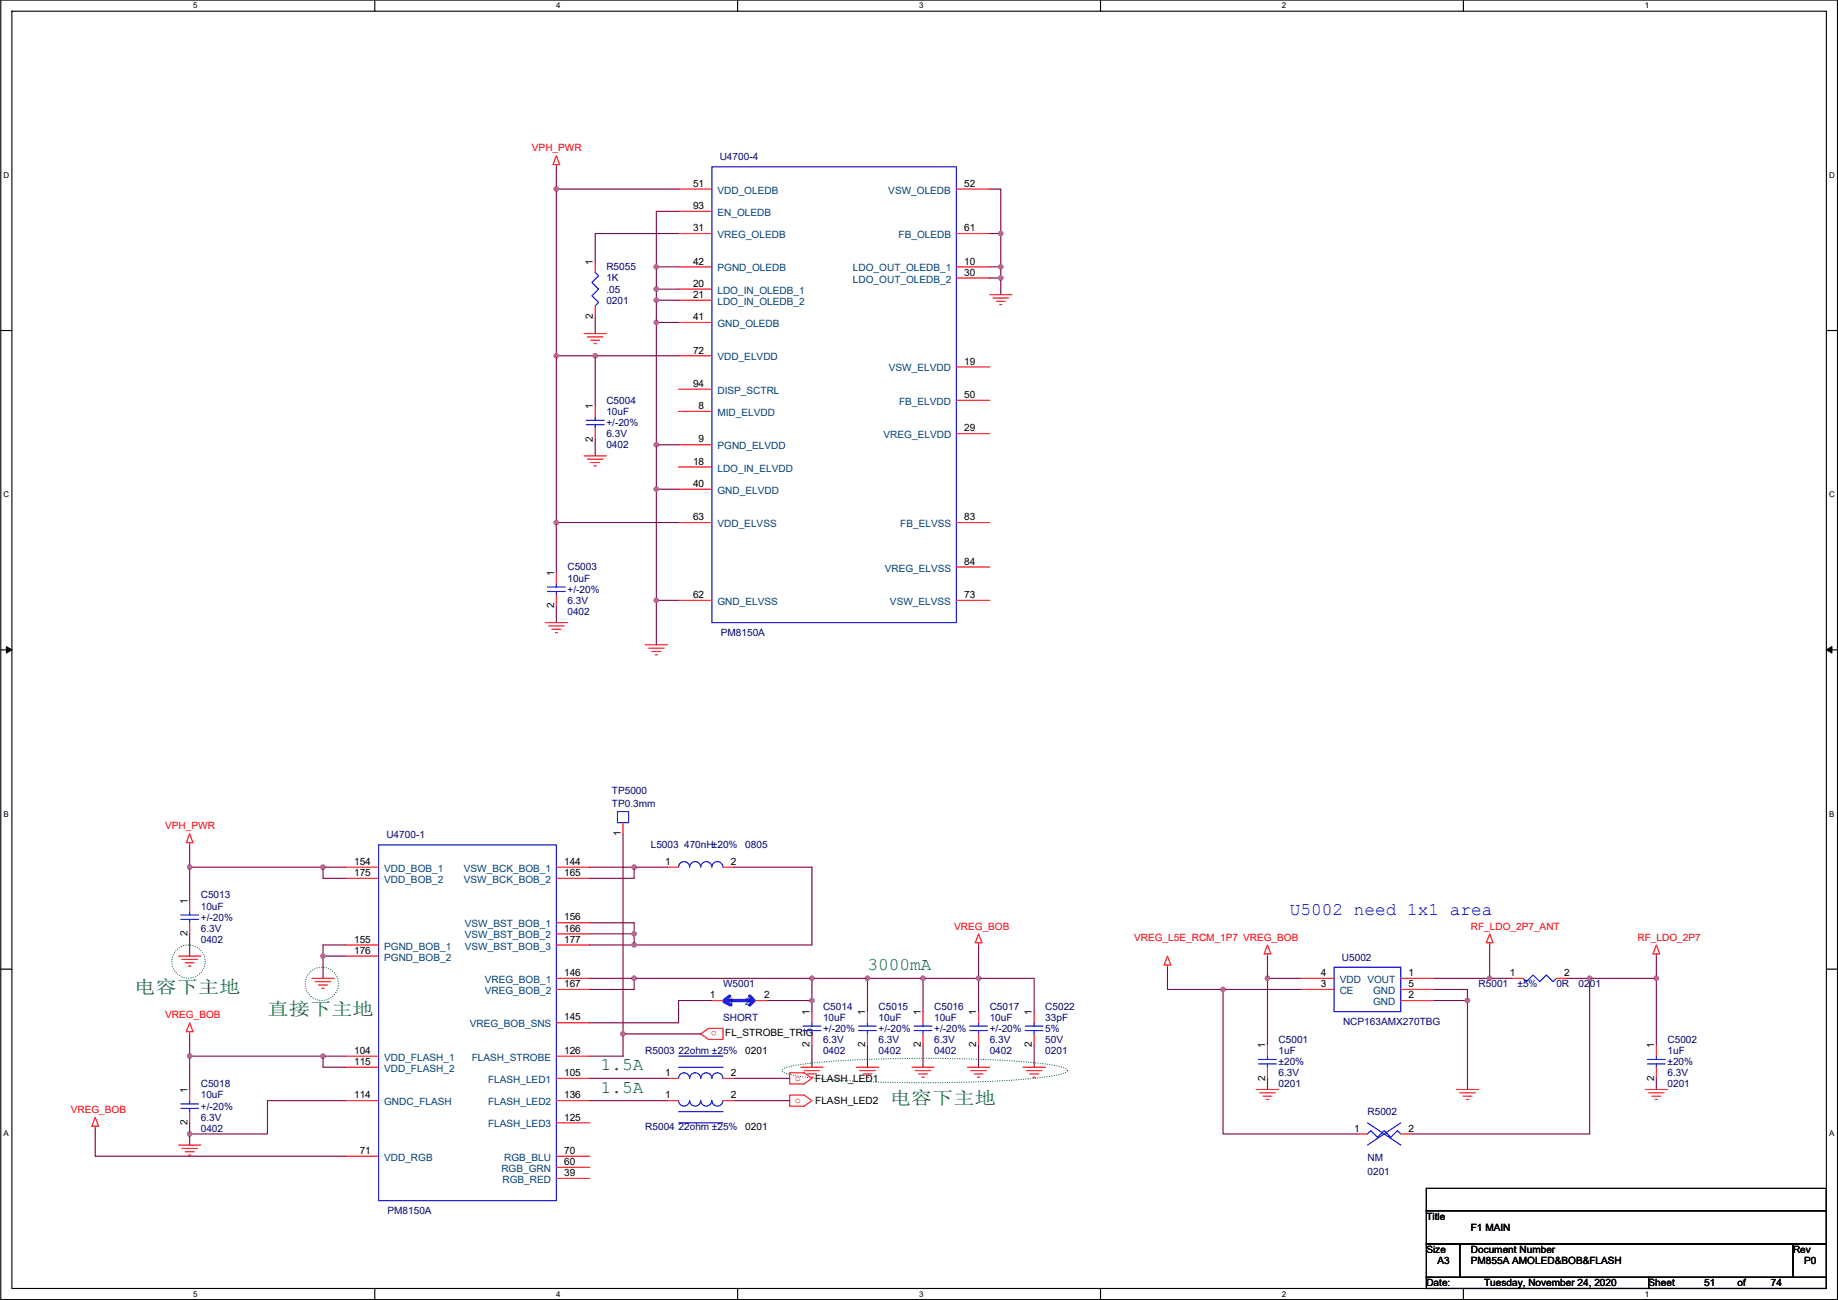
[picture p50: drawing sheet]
<svg xmlns="http://www.w3.org/2000/svg" width="420mm" height="297mm" viewBox="0 0 420 297" stroke-linecap="round" stroke-linejoin="round" font-family="sans-serif">
<defs><g id="words">
<text font-size="4.1" fill="#00f" x="294.8" y="209">U5002 need 1x1 area</text>
<g font-size="4.1" fill="#008000">
<text x="198.3" y="221.7">3000mA</text>
<text x="30.7" y="226.8">电容下主地</text>
<text x="61.1" y="231.9">直接下主地</text>
<text x="137.3" y="244.6">1.5A</text>
<text x="137.3" y="249.7">1.5A</text>
<text x="203.4" y="252.2">电容下主地</text>
</g>
<g font-size="2.3" fill="#f00">
<text x="121.6" y="34.6">VPH_PWR</text>
<text x="37.8" y="189.5">VPH_PWR</text>
<text x="218.1" y="212.4">VREG_BOB</text>
<text x="259.3" y="214.9">VREG_L5E_RCM_1P7 VREG_BOB</text>
<text x="336.2" y="212.4">RF_LDO_2P7_ANT</text>
<text x="374.3" y="214.9">RF_LDO_2P7</text>
<text x="37.8" y="232.7">VREG_BOB</text>
<text x="163.8" y="235.6" transform="rotate(180 163.8 235.6)">o</text>
<text x="181.8" y="247">o</text>
<text x="16.2" y="254.3">VREG_BOB</text>
<text x="181.8" y="252">o</text>
</g>
<g font-size="2.3" fill="#000080">
<text x="164.5" y="36.6">U4700-4</text>
<text x="138.6" y="61.8">R5055</text>
<text x="138.6" y="64.3">1K</text>
<text x="138.6" y="66.8">.05</text>
<text x="138.6" y="69.4">0201</text>
<text x="138.6" y="92.2">C5004</text>
<text x="138.6" y="94.8">10uF</text>
<text x="138.6" y="99.9">6.3V</text>
<text x="138.6" y="97.3">+/-20%</text>
<text x="138.6" y="102.4">0402</text>
<text x="129.7" y="130.3">C5003</text>
<text x="129.7" y="132.9">10uF</text>
<text x="129.7" y="138">6.3V</text>
<text x="129.7" y="135.4">+/-20%</text>
<text x="129.7" y="140.5">0402</text>
<text x="164.8" y="145.3">PM8150A</text>
<text x="139.9" y="181.4">TP5000</text>
<text x="139.9" y="184.4">TP0.3mm</text>
<text x="88.3" y="191.6">U4700-1</text>
<text x="148.8" y="193.8">L5003 470nH±20%</text>
<text x="170.4" y="193.8">0805</text>
<text x="45.9" y="205.3">C5013</text>
<text x="45.9" y="207.8">10uF</text>
<text x="45.9" y="215.4">0402</text>
<text x="45.9" y="212.9">6.3V</text>
<text x="45.9" y="210.4">+/-20%</text>
<text x="306.8" y="219.5">U5002</text>
<text x="165.3" y="225.6">W5001</text>
<text x="338" y="225.6">R5001</text>
<text x="346.9" y="225.6">±5%</text>
<text x="355.8" y="225.6">0R</text>
<text x="360.9" y="225.6">0201</text>
<text x="165.3" y="233.2">SHORT</text>
<text x="188.1" y="230.7">C5014</text>
<text x="188.1" y="233.2">10uF</text>
<text x="200.8" y="230.7">C5015</text>
<text x="200.8" y="233.2">10uF</text>
<text x="213.5" y="230.7">C5016</text>
<text x="213.5" y="233.2">10uF</text>
<text x="226.2" y="230.7">C5017</text>
<text x="226.2" y="233.2">10uF</text>
<text x="238.9" y="230.7">C5022</text>
<text x="238.9" y="233.2">33pF</text>
<text x="188.1" y="238.3">6.3V</text>
<text x="188.1" y="235.8">+/-20%</text>
<text x="200.8" y="238.3">6.3V</text>
<text x="200.8" y="235.8">+/-20%</text>
<text x="213.5" y="238.3">6.3V</text>
<text x="213.5" y="235.8">+/-20%</text>
<text x="226.2" y="238.3">6.3V</text>
<text x="226.2" y="235.8">+/-20%</text>
<text x="238.9" y="238.3">50V</text>
<text x="238.9" y="235.8">5%</text>
<text x="292.3" y="238.3">C5001</text>
<text x="307" y="234.2">NCP163AMX270TBG</text>
<text x="381.2" y="238.3">C5002</text>
<text x="147.5" y="240.8">R5003 22ohm ±25%</text>
<text x="188.1" y="240.8">0402</text>
<text x="200.8" y="240.8">0402</text>
<text x="213.5" y="240.8">0402</text>
<text x="226.2" y="240.8">0402</text>
<text x="238.9" y="240.8">0201</text>
<text x="292.3" y="240.8">1uF</text>
<text x="292.3" y="245.9">6.3V</text>
<text x="292.3" y="243.4">±20%</text>
<text x="381.2" y="240.8">1uF</text>
<text x="381.2" y="245.9">6.3V</text>
<text x="381.2" y="243.4">±20%</text>
<text x="45.9" y="248.5">C5018</text>
<text x="45.9" y="251">10uF</text>
<text x="292.3" y="248.5">0201</text>
<text x="381.2" y="248.5">0201</text>
<text x="45.9" y="256.1">6.3V</text>
<text x="45.9" y="253.5">+/-20%</text>
<text x="312.6" y="254.8">R5002</text>
<text x="45.9" y="258.6">0402</text>
<text x="147.5" y="258.1">R5004 22ohm ±25%</text>
<text x="312.6" y="265.2">NM</text>
<text x="312.6" y="268.5">0201</text>
<text x="88.6" y="277.4">PM8150A</text>
</g>
<g font-size="2.3">
<text x="158.4" y="47.8">93</text>
<text x="158.4" y="42.7">51</text>
<text x="220.4" y="42.7">52</text>
<text x="158.4" y="52.8">31</text>
<text x="220.4" y="52.8">61</text>
<text x="135.5" y="60.5" transform="rotate(-90 135.5 60.5)">1</text>
<text x="158.4" y="65.5">20</text>
<text x="158.4" y="60.5">42</text>
<text x="220.4" y="63">30</text>
<text x="220.4" y="60.5">10</text>
<text x="158.4" y="68.1">21</text>
<text x="135.5" y="72.9" transform="rotate(-90 135.5 72.9)">2</text>
<text x="158.4" y="73.2">41</text>
<text x="158.4" y="80.8">72</text>
<text x="220.4" y="83.3">19</text>
<text x="158.4" y="88.4">94</text>
<text x="135.5" y="93.5" transform="rotate(-90 135.5 93.5)">1</text>
<text x="159.7" y="93.5">8</text>
<text x="220.4" y="90.9">50</text>
<text x="135.5" y="100.9" transform="rotate(-90 135.5 100.9)">2</text>
<text x="159.7" y="101.1">9</text>
<text x="220.4" y="98.6">29</text>
<text x="158.4" y="106.2">18</text>
<text x="158.4" y="111.3">40</text>
<text x="158.4" y="118.9">63</text>
<text x="220.4" y="118.9">83</text>
<text x="126.7" y="131.6" transform="rotate(-90 126.7 131.6)">1</text>
<text x="220.4" y="129">84</text>
<text x="158.4" y="136.7">62</text>
<text x="220.4" y="136.7">73</text>
<text x="126.7" y="139" transform="rotate(-90 126.7 139)">2</text>
<text x="141.9" y="191.1" transform="rotate(-90 141.9 191.1)">1</text>
<text x="81" y="197.6">154</text>
<text x="129" y="197.6">144</text>
<text x="152.1" y="197.6">1</text>
<text x="167.1" y="197.6">2</text>
<text x="81" y="200.2">175</text>
<text x="129" y="200.2">165</text>
<text x="42.8" y="206.5" transform="rotate(-90 42.8 206.5)">1</text>
<text x="42.8" y="213.9" transform="rotate(-90 42.8 213.9)">2</text>
<text x="81" y="215.4">155</text>
<text x="129" y="210.3">156</text>
<text x="129" y="212.9">166</text>
<text x="129" y="215.4">177</text>
<text x="81" y="217.9">176</text>
<text x="129" y="223">146</text>
<text x="129" y="225.6">167</text>
<text x="301.9" y="225.6">3</text>
<text x="301.9" y="223">4</text>
<text x="322" y="225.6">5</text>
<text x="322" y="223">1</text>
<text x="345.1" y="223">1</text>
<text x="357.6" y="223">2</text>
<text x="129" y="233.2">145</text>
<text x="162.2" y="228.1">1</text>
<text x="174.7" y="228.1">2</text>
<text x="185.1" y="231.9" transform="rotate(-90 185.1 231.9)">1</text>
<text x="197.8" y="231.9" transform="rotate(-90 197.8 231.9)">1</text>
<text x="210.5" y="231.9" transform="rotate(-90 210.5 231.9)">1</text>
<text x="223.2" y="231.9" transform="rotate(-90 223.2 231.9)">1</text>
<text x="235.9" y="231.9" transform="rotate(-90 235.9 231.9)">1</text>
<text x="322" y="228.1">2</text>
<text x="165.8" y="236.8">FL_STROBE_TRIG</text>
<text x="185.1" y="239.3" transform="rotate(-90 185.1 239.3)">2</text>
<text x="197.8" y="239.3" transform="rotate(-90 197.8 239.3)">2</text>
<text x="210.5" y="239.3" transform="rotate(-90 210.5 239.3)">2</text>
<text x="223.2" y="239.3" transform="rotate(-90 223.2 239.3)">2</text>
<text x="235.9" y="239.3" transform="rotate(-90 235.9 239.3)">2</text>
<text x="289.2" y="239.5" transform="rotate(-90 289.2 239.5)">1</text>
<text x="378.1" y="239.5" transform="rotate(-90 378.1 239.5)">1</text>
<text x="81" y="240.8">104</text>
<text x="81" y="243.3">115</text>
<text x="129" y="240.8">126</text>
<text x="129" y="245.9">105</text>
<text x="152.1" y="245.9">1</text>
<text x="167.1" y="245.9">2</text>
<text x="170.4" y="240.8">0201</text>
<text x="42.8" y="249.7" transform="rotate(-90 42.8 249.7)">1</text>
<text x="81" y="251">114</text>
<text x="129" y="251">136</text>
<text x="152.1" y="251">1</text>
<text x="167.1" y="251">2</text>
<text x="186.4" y="247.2">FLASH_LED1</text>
<text x="289.2" y="246.9" transform="rotate(-90 289.2 246.9)">2</text>
<text x="378.1" y="246.9" transform="rotate(-90 378.1 246.9)">2</text>
<text x="42.8" y="257.1" transform="rotate(-90 42.8 257.1)">2</text>
<text x="129" y="256">125</text>
<text x="186.4" y="252.3">FLASH_LED2</text>
<text x="82.2" y="263.7">71</text>
<text x="129" y="263.7">70</text>
<text x="170.4" y="258.1">0201</text>
<text x="309.6" y="258.6">1</text>
<text x="322" y="258.6">2</text>
<text x="129" y="266.2">60</text>
<text x="129" y="268.7">39</text>
<text x="326.1" y="278.7">Title</text>
<text x="336.2" y="281.2">F1 MAIN</text>
<text x="326.1" y="286.3">Size</text>
<text x="336.2" y="286.3">Document Number</text>
<text x="409.9" y="286.3">Rev</text>
<text x="326.1" y="293.9">Date:</text>
<text x="328.6" y="288.8">A3</text>
<text x="336.2" y="288.8">PM855A AMOLED&amp;BOB&amp;FLASH</text>
<text x="339.3" y="293.9">Tuesday, November 24, 2020</text>
<text x="376.9" y="293.9">Sheet</text>
<text x="389.6" y="293.9">51</text>
<text x="397.2" y="293.9">of</text>
<text x="404.8" y="293.9">74</text>
<text x="412.4" y="288.8">P0</text>
</g>
<g font-size="2.3" fill="#004080">
<text x="164" y="44.2">VDD_OLEDB</text>
<text x="203.1" y="44.2">VSW_OLEDB</text>
<text x="164" y="49.3">EN_OLEDB</text>
<text x="164" y="54.4">VREG_OLEDB</text>
<text x="205.4" y="54.4">FB_OLEDB</text>
<text x="164" y="62">PGND_OLEDB</text>
<text x="195" y="64.6">LDO_OUT_OLEDB_2</text>
<text x="195" y="62">LDO_OUT_OLEDB_1</text>
<text x="164" y="69.6">LDO_IN_OLEDB_2</text>
<text x="164" y="67.1">LDO_IN_OLEDB_1</text>
<text x="164" y="74.7">GND_OLEDB</text>
<text x="164" y="82.3">VDD_ELVDD</text>
<text x="164" y="90">DISP_SCTRL</text>
<text x="203.2" y="84.9">VSW_ELVDD</text>
<text x="164" y="95">MID_ELVDD</text>
<text x="205.5" y="92.5">FB_ELVDD</text>
<text x="202" y="100.1">VREG_ELVDD</text>
<text x="164" y="107.7">LDO_IN_ELVDD</text>
<text x="164" y="102.7">PGND_ELVDD</text>
<text x="164" y="112.8">GND_ELVDD</text>
<text x="164" y="120.4">VDD_ELVSS</text>
<text x="205.8" y="120.4">FB_ELVSS</text>
<text x="202.2" y="130.6">VREG_ELVSS</text>
<text x="164" y="138.2">GND_ELVSS</text>
<text x="203.4" y="138.2">VSW_ELVSS</text>
<text x="87.8" y="199.2">VDD_BOB_1</text>
<text x="87.8" y="201.7">VDD_BOB_2</text>
<text x="106" y="199.2">VSW_BCK_BOB_1</text>
<text x="106" y="201.7">VSW_BCK_BOB_2</text>
<text x="106.3" y="211.9">VSW_BST_BOB_1</text>
<text x="106.3" y="214.4">VSW_BST_BOB_2</text>
<text x="87.8" y="217">PGND_BOB_1</text>
<text x="87.8" y="219.5">PGND_BOB_2</text>
<text x="106.3" y="217">VSW_BST_BOB_3</text>
<text x="110.8" y="224.6">VREG_BOB_1</text>
<text x="110.8" y="227.1">VREG_BOB_2</text>
<text x="306.2" y="227.1">CE</text>
<text x="306.2" y="224.6">VDD VOUT</text>
<text x="313.9" y="227.1">GND</text>
<text x="166.5" y="229.7">1</text>
<text x="170.4" y="229.7">2</text>
<text x="313.9" y="229.7">GND</text>
<text x="107.4" y="234.7">VREG_BOB_SNS</text>
<text x="87.8" y="242.4">VDD_FLASH_1</text>
<text x="87.8" y="244.9">VDD_FLASH_2</text>
<text x="107.9" y="242.4">FLASH_STROBE</text>
<text x="111.6" y="247.4">FLASH_LED1</text>
<text x="87.8" y="252.5">GNDC_FLASH</text>
<text x="111.6" y="252.5">FLASH_LED2</text>
<text x="111.6" y="257.6">FLASH_LED3</text>
<text x="87.8" y="265.2">VDD_RGB</text>
<text x="114.6" y="267.8">RGB_GRN</text>
<text x="115.2" y="265.2">RGB_BLU</text>
<text x="114.9" y="270.3">RGB_RED</text>
</g>
<g font-size="1.8">
<text x="44.2" y="1.9">5</text>
<text x="127.1" y="1.9">4</text>
<text x="210.1" y="1.9">3</text>
<text x="293" y="1.9">2</text>
<text x="376" y="1.9">1</text>
<text x=".8" y="40.7">D</text>
<text x="418.1" y="40.7">D</text>
<text x=".8" y="113.6">C</text>
<text x="418.1" y="113.6">C</text>
<text x=".8" y="186.6">B</text>
<text x="418.1" y="186.6">B</text>
<text x=".8" y="259.5">A</text>
<text x="418.1" y="259.5">A</text>
<text x="44.2" y="296.3">5</text>
<text x="127.1" y="296.3">4</text>
<text x="210.1" y="296.3">3</text>
<text x="293" y="296.3">2</text>
<text x="376" y="296.3">1</text>
</g>
</g></defs>
<path d="M.2 0h419.8v296.9h-419.8zM2.7 2.6h414.8v291.8h-414.8z" fill="none" stroke="#000" stroke-width=".25"/>
<g fill="#fff">
<path d="M44.2 .3h1v2h-1z"/>
<path d="M44.2 294.7h1v2h-1z"/>
</g>
<path d="M85.7 0v2.6M85.7 294.4v2.5" fill="none" stroke="#000" stroke-width=".25"/>
<g fill="#fff">
<path d="M127.1 .3h1v2h-1z"/>
<path d="M127.1 294.7h1v2h-1z"/>
</g>
<path d="M168.6 0v2.6M168.6 294.4v2.5" fill="none" stroke="#000" stroke-width=".25"/>
<g fill="#fff">
<path d="M210.1 .3h1v2h-1z"/>
<path d="M210.1 294.7h1v2h-1z"/>
</g>
<path d="M251.6 0v2.6M251.6 294.4v2.5" fill="none" stroke="#000" stroke-width=".25"/>
<g fill="#fff">
<path d="M293 .3h1v2h-1z"/>
<path d="M293 294.7h1v2h-1z"/>
</g>
<path d="M334.5 0v2.6M334.5 294.4v2.5" fill="none" stroke="#000" stroke-width=".25"/>
<g fill="#fff">
<path d="M376 .3h1v2h-1z"/>
<path d="M376 294.7h1v2h-1z"/>
<path d="M.8 39h1.3v2.1h-1.3z"/>
<path d="M418.1 39h1.3v2.1h-1.3z"/>
<path d="M.8 112h1.3v2h-1.3z"/>
<path d="M418.1 112h1.3v2h-1.3z"/>
</g>
<path d="M.2 75.5h2.5M417.5 75.5h2.5" fill="none" stroke="#000" stroke-width=".25"/>
<g fill="#fff">
<path d="M.8 185h1.2v2h-1.2z"/>
<path d="M418.1 185h1.2v2h-1.2z"/>
</g>
<path d="M.2 148.5h2.5M417.5 148.5h2.5" fill="none" stroke="#000" stroke-width=".25"/>
<path d="M1.4 147.7l1.3 .8-1.3 .7zM417.5 148.5l1.3-.8v1.5z" fill="#000" stroke="#000" stroke-width=".23"/>
<g fill="#fff">
<path d="M.8 257.9h1.2v2h-1.2z"/>
<path d="M418.1 257.9h1.2v2h-1.2z"/>
</g>
<path d="M.2 221.4h2.5M417.5 221.4h2.5M326.1 271.5h91.4v5.1h-91.4zM326.1 276.6h91.4v7.6h-91.4zM326.1 291.9h50.8v2.5h-50.8zM326.1 284.2h7.6v7.7h-7.6zM333.7 284.2h76.2v7.7h-76.2zM376.9 291.9h40.6v2.5h-40.6zM409.9 284.2h7.6v7.7h-7.6z" fill="none" stroke="#000" stroke-width=".25"/>
<g fill="none" stroke="#008000" stroke-width=".25" stroke-dasharray="0 .5">
<path d="M178.9 244.3l.4-.2a44.6 44.6 0 0 1 11-1.6 301.6 301.6 0 0 1 49.2 .7l2.5 .4a2.55 2.55 0 0 1 2 1 2.55 2.55 0 0 1-2 1 183.9 183.9 0 0 1-30.6 1.8 183.5 183.5 0 0 1-30.6-1.8 2.54 2.54 0 0 1-2.1-1z"/>
<circle cx="43.1" cy="219.7" r="3.8"/>
<circle cx="73.6" cy="224.8" r="3.8"/>
</g>
<g fill="none" stroke="#f00" stroke-width=".25">
<path d="M127.2 37.6v.5M127.2 35.6l.7 2h-1.5zM136.1 59.7v2.6M155.1 53.4h7.6M155.1 48.3h7.6M155.1 43.2h7.6M218.6 53.4h7.6M218.6 43.2h7.6M133.5 76.2h5.1M134.3 77h3.5M135.1 77.7h2M135.8 78.5h.5"/>
<path d="M136.1 69.9v2.5M155.1 73.7h7.6M155.1 68.6h7.6M155.1 66.1h7.6M155.1 61h7.6M218.6 63.5h7.6M218.6 61h7.6M226.2 67.3h5.1M227 68.1h3.6M227.8 68.9h2M228.5 69.6h.5M136.1 92.7v2.6"/>
<path d="M136.1 97.8v2.6M155.1 94h7.6M155.1 88.9h7.6M155.1 81.3h7.6M218.6 99.1h7.6M218.6 91.5h7.6M218.6 83.8h7.6M133.5 104.2h5.1M134.3 104.9h3.5M135.1 105.7h2M135.8 106.4h.5M155.1 119.4h7.6"/>
<path d="M155.1 111.8h7.6M155.1 106.7h7.6M155.1 101.6h7.6M218.6 119.4h7.6M127.2 130.8v2.6M127.2 135.9v2.6M155.1 137.2h7.6M218.6 137.2h7.6M218.6 129.6h7.6M124.6 142.3h5.1M125.4 143h3.6M126.2 143.8h2"/>
<path d="M126.9 144.5h.5M147.5 147.3h5.1M148.3 148.1h3.5M149 148.9h2.1M149.8 149.6h.5M43.4 192.6v.5M43.4 190.5l.7 2.1h-1.5zM78.9 198.1h7.6M127.2 198.1h7.6M142.4 188v2.5M152.6 198.1h2.5M165.3 198.1h2.5"/>
<path d="M40.8 218.5h5.1M41.6 219.2h3.5M42.3 220h2.1M43.4 205.8v2.5M43.4 210.8v2.6M78.9 200.7h7.6M78.9 215.9h7.6M78.9 218.5h7.6M127.2 200.7h7.6M127.2 210.8h7.6M127.2 213.4h7.6M127.2 215.9h7.6"/>
<path d="M223.7 213.4l.8 2h-1.6zM223.7 215.4v.5M266.9 218.5l.7 2h-1.5zM289.7 215.9l.8 2.1h-1.5zM289.7 218v.5M340.5 213.4l.8 2h-1.5zM340.5 215.4v.5M378.6 218v.5M378.6 215.9l.8 2.1h-1.5zM43.1 220.7h.5M43.4 235.7v.5M43.4 233.7l.7 2h-1.5z"/>
<path d="M71.3 223.5h5.1M72.1 224.3h3.5M72.8 225.1h2.1M73.6 225.8h.5M127.2 223.5h7.6M127.2 226.1h7.6M127.2 233.7h7.6M160.2 236.2l1.8-1.2h3.3v2.5h-3.3zM162.7 228.6h2.6M172.9 228.6h2.5M185.6 231.2v2.5M185.6 236.2v2.6"/>
<path d="M198.3 231.2v2.5M198.3 236.2v2.6M211 231.2v2.5M211 236.2v2.6M223.7 231.2v2.5M223.7 236.2v2.6M236.4 231.2v2.5M236.4 236.2v2.6M266.9 220.5v.5M289.7 238.8v2.5M297.4 226.1h7.6M297.4 223.5h7.6"/>
<path d="M320.2 223.5h7.6M320.2 228.6h7.6M320.2 226.1h7.6M345.6 223.5h2.6M355.8 223.5h2.5M378.6 238.8v2.5M21.8 255.3l.7 2h-1.5zM21.8 257.3v.5M43.4 248.9v2.6M43.4 254v2.6M78.9 241.3h7.6M78.9 243.9h7.6"/>
<path d="M78.9 251.5h7.6M127.2 241.3h7.6M127.2 246.4h7.6M127.2 251.5h7.6M127.2 256.6h7.6M152.6 246.4h2.5M152.6 251.5h2.5M165.3 246.4h2.5M165.3 251.5h2.5M180.5 245.1h3.3l1.8 1.3-1.8 1.3h-3.3zM180.5 250.2h3.3l1.8 1.3-1.8 1.3h-3.3zM183.1 243.9h5"/>
<path d="M183.8 244.6h3.6M184.6 245.4h2M185.3 246.1h.6M195.8 243.9h5M196.5 244.6h3.6M197.3 245.4h2M198 246.1h.6M208.5 243.9h5M209.2 244.6h3.6M210 245.4h2M210.7 246.1h.6M221.2 243.9h5"/>
<path d="M221.9 244.6h3.6M222.7 245.4h2M223.4 246.1h.6M233.9 243.9h5M234.6 244.6h3.6M235.4 245.4h2M236.1 246.1h.6M287.2 248.9h5.1M288 249.7h3.5M288.7 250.5h2.1M289.5 251.2h.5M289.7 243.9v2.5"/>
<path d="M310.1 259.1h2.5M320.2 259.1h2.6M332.9 248.9h5.1M333.7 249.7h3.5M334.4 250.5h2.1M335.2 251.2h.5M376.1 248.9h5.1M376.9 249.7h3.5M377.6 250.5h2.1M378.4 251.2h.5M378.6 243.9v2.5M40.8 261.6h5.1"/>
<path d="M41.6 262.4h3.5M42.3 263.2h2.1M43.1 263.9h.5M78.9 264.2h7.6M127.2 264.2h7.6M127.2 266.7h7.6M127.2 269.3h7.6"/>
</g>
<g fill="none" stroke="#00f" stroke-width=".25">
<path d="M162.7 38.1h55.9v104.2h-55.9zM136.1 62.3l.7 .7-1.5 1.5 1.5 1.6-1.5 1.5 1.5 1.5-.7 .8M134 96h4.1M134 97h4.1M136.1 95.3v.7M136.1 97v.8M125.1 134.1h4.1M125.1 135.1h4.1M127.2 133.4v.7M127.2 135.1v.8M86.5 193.1h40.7v81.2h-40.7zM141.1 185.4h2.6v2.6h-2.6z"/>
<path d="M157.6 198.1a1.26 1.26 0 0 0-1.2-1.2 1.26 1.26 0 0 0-1.3 1.2M162.7 198.1a1.27 1.27 0 0 0-1.3-1.2 1.27 1.27 0 0 0-1.2 1.2 1.26 1.26 0 0 0-1.3-1.2 1.26 1.26 0 0 0-1.2 1.2M165.3 198.1a1.26 1.26 0 0 0-1.3-1.2 1.26 1.26 0 0 0-1.3 1.2M41.3 209.1h4.1M41.3 210.1h4.1M43.4 208.3v.8M43.4 210.1v.7M183.6 234.5h4M183.6 235.5h4M185.6 233.7v.8M185.6 235.5v.7M196.3 234.5h4"/>
<path d="M196.3 235.5h4M198.3 233.7v.8M198.3 235.5v.7M209 234.5h4M209 235.5h4M211 233.7v.8M211 235.5v.7M221.7 234.5h4M221.7 235.5h4M223.7 233.7v.8M223.7 235.5v.7M234.4 234.5h4"/>
<path d="M234.4 235.5h4M236.4 233.7v.8M236.4 235.5v.7M305 221h15.2v10.2h-15.2zM348.2 223.5l.7 .8 1.5-1.5 1.6 1.5 1.5-1.5 1.5 1.5 .8-.8M41.3 252.2h4.1M41.3 253.3h4.1M43.4 251.5v.7M43.4 253.3v.7M155.1 251.5a1.26 1.26 0 0 0 1.3 1.2 1.26 1.26 0 0 0 1.2-1.2M155.1 243.9h10.2M155.1 241.3h10.2"/>
<path d="M155.1 254h10.2M155.1 256.6h10.2M157.6 246.4a1.26 1.26 0 0 0-1.2-1.3 1.26 1.26 0 0 0-1.3 1.3M157.7 251.5a1.26 1.26 0 0 0 1.2 1.2 1.26 1.26 0 0 0 1.3-1.2 1.27 1.27 0 0 0 1.2 1.2 1.27 1.27 0 0 0 1.3-1.2M162.7 246.4a1.27 1.27 0 0 0-1.3-1.3 1.27 1.27 0 0 0-1.2 1.3 1.26 1.26 0 0 0-1.3-1.3 1.26 1.26 0 0 0-1.2 1.3M162.7 251.5a1.26 1.26 0 0 0 1.3 1.2 1.26 1.26 0 0 0 1.3-1.2M165.3 246.4a1.26 1.26 0 0 0-1.3-1.3 1.26 1.26 0 0 0-1.3 1.3M287.7 242.1h4.1M287.7 243.1h4.1M289.7 241.3v.8M289.7 243.1v.8M312.6 256.6l7.6 5"/>
<path d="M312.6 259.1l.8-.8 1.5 1.6 1.5-1.6 1.5 1.6 1.6-1.6 .7 .8M320.2 256.6l-7.6 5M376.6 242.1h4.1M376.6 243.1h4.1M378.6 241.3v.8M378.6 243.1v.8"/>
</g>
<path d="M165.5 228.9l1.6 .7M166 228.6h5.6M166.8 227.6l-1.3 1M171.4 227.6l.7 .8M172.4 228.6l-1 1" fill="none" stroke="#00f" stroke-width=".76"/>
<g fill="none" stroke="#800040" stroke-width=".25">
<path d="M127.2 38.1v5.1M127.2 43.2v38.1M127.2 43.2h27.9M155.1 48.3h-5.1v12.7M155.1 53.4h-19v6.3M226.2 43.2h2.6v10.2M226.2 53.4h2.6v7.6M136.1 72.4v3.8M150 73.7h5.1M150 73.7v27.9M155.1 61h-5.1v5.1M155.1 66.1h-5.1v2.5"/>
<path d="M155.1 68.6h-5.1v5.1M226.2 61h2.6v2.5M226.2 63.5h2.6M228.8 63.5v3.8M127.2 81.3v38.1M127.2 81.3h8.9M136.1 81.3v11.4M136.1 81.3h19M127.2 119.4h27.9M127.2 119.4v11.4M136.1 100.4v3.8M150 111.8h5.1"/>
<path d="M150 111.8v25.4M155.1 101.6h-5.1v10.2M127.2 138.5v3.8M150 137.2h5.1M150 137.2v10.1M43.4 198.1v7.7M43.4 198.1h30.4M43.4 193.1v5M73.8 198.1v2.6h5.1M73.8 198.1h5.1M134.8 198.1h10.2M142.4 190.5v45.7"/>
<path d="M145 198.1v2.6h-10.2M145 198.1h7.6M167.8 198.1h17.8v17.8h-40.6M43.4 213.4v5.1M73.8 218.5h5.1M73.8 218.5v5M78.9 215.9h-5.1v2.6M134.8 215.9h10.2M134.8 213.4h10.2M134.8 210.8h10.2v2.6M145 213.4v2.5M223.7 215.9v7.6"/>
<path d="M289.7 218.5v5M340.5 215.9v7.6h5.1M378.6 218.5v5M43.4 236.2v5.1M134.8 223.5h10.2M142.4 236.2h17.8M142.4 236.2v5.1h-7.6M145 223.5v2.6h-10.2M145 223.5h40.6M162.7 228.6h-7.6v5.1h-20.3M175.4 228.6h10.2M185.6 238.8v5.1"/>
<path d="M185.6 223.5v5.1M185.6 223.5h12.7M185.6 228.6v2.6M198.3 238.8v5.1M198.3 223.5v7.7M198.3 223.5h12.7M211 238.8v5.1M211 223.5v7.7M211 223.5h12.7M223.7 238.8v5.1M223.7 223.5v7.7M223.7 223.5h12.7v7.7"/>
<path d="M236.4 238.8v5.1M266.9 221v5.1h12.7M279.6 226.1v33h30.5M279.6 226.1h17.8M289.7 223.5h7.7M289.7 223.5v15.3M327.8 228.6h7.7M327.8 226.1h7.7v2.5M327.8 223.5h12.7M335.5 228.6v20.3M358.3 223.5h5.1M363.4 223.5v35.6h-40.6"/>
<path d="M363.4 223.5h15.2M378.6 223.5v15.3M21.8 257.8v6.4h57.1M43.4 256.6v2.5M43.4 241.3h30.4M43.4 241.3v7.6M43.4 259.1v2.5M73.8 241.3v2.6h5.1M73.8 241.3h5.1M78.9 251.5h-17.8v7.6h-17.7M134.8 251.5h17.8M134.8 246.4h17.8"/>
<path d="M167.8 246.4h12.7M167.8 251.5h12.7M289.7 246.4v2.5M378.6 246.4v2.5"/>
</g>
<g fill="#f0f" stroke="#f0f" stroke-width=".25">
<circle cx="150" cy="73.7" r=".5"/>
<circle cx="150" cy="101.6" r=".5"/>
<circle cx="150" cy="137.2" r=".5"/>
<circle cx="150" cy="111.8" r=".5"/>
<circle cx="73.8" cy="198.1" r=".5"/>
<circle cx="43.3" cy="198.1" r=".5"/>
<circle cx="73.8" cy="218.4" r=".5"/>
<circle cx="73.8" cy="241.3" r=".5"/>
<circle cx="43.3" cy="241.3" r=".5"/>
<circle cx="144.9" cy="198.1" r=".5"/>
<circle cx="144.9" cy="215.9" r=".5"/>
<circle cx="144.9" cy="213.4" r=".5"/>
<circle cx="198.3" cy="223.5" r=".5"/>
<circle cx="185.6" cy="228.6" r=".5"/>
<circle cx="185.6" cy="223.5" r=".5"/>
<circle cx="144.9" cy="223.5" r=".5"/>
<circle cx="223.7" cy="223.5" r=".5"/>
<circle cx="211" cy="223.5" r=".5"/>
<circle cx="142.4" cy="236.2" r=".5"/>
<circle cx="136.1" cy="81.3" r=".5"/>
<circle cx="127.2" cy="81.3" r=".5"/>
<circle cx="127.2" cy="43.2" r=".5"/>
<circle cx="127.2" cy="119.4" r=".5"/>
<circle cx="289.7" cy="223.5" r=".5"/>
<circle cx="378.6" cy="223.5" r=".5"/>
<circle cx="335.4" cy="228.6" r=".5"/>
<circle cx="150" cy="61" r=".5"/>
<circle cx="43.3" cy="259.1" r=".5"/>
<circle cx="363.4" cy="223.5" r=".5"/>
<circle cx="279.6" cy="226.1" r=".5"/>
<circle cx="340.5" cy="223.5" r=".5"/>
<circle cx="150" cy="66" r=".5"/>
<circle cx="150" cy="68.6" r=".5"/>
<circle cx="228.8" cy="63.5" r=".5"/>
<circle cx="228.8" cy="53.3" r=".5"/>
<circle cx="228.8" cy="61" r=".5"/>
</g>
<use href="#words"/>
</svg>
